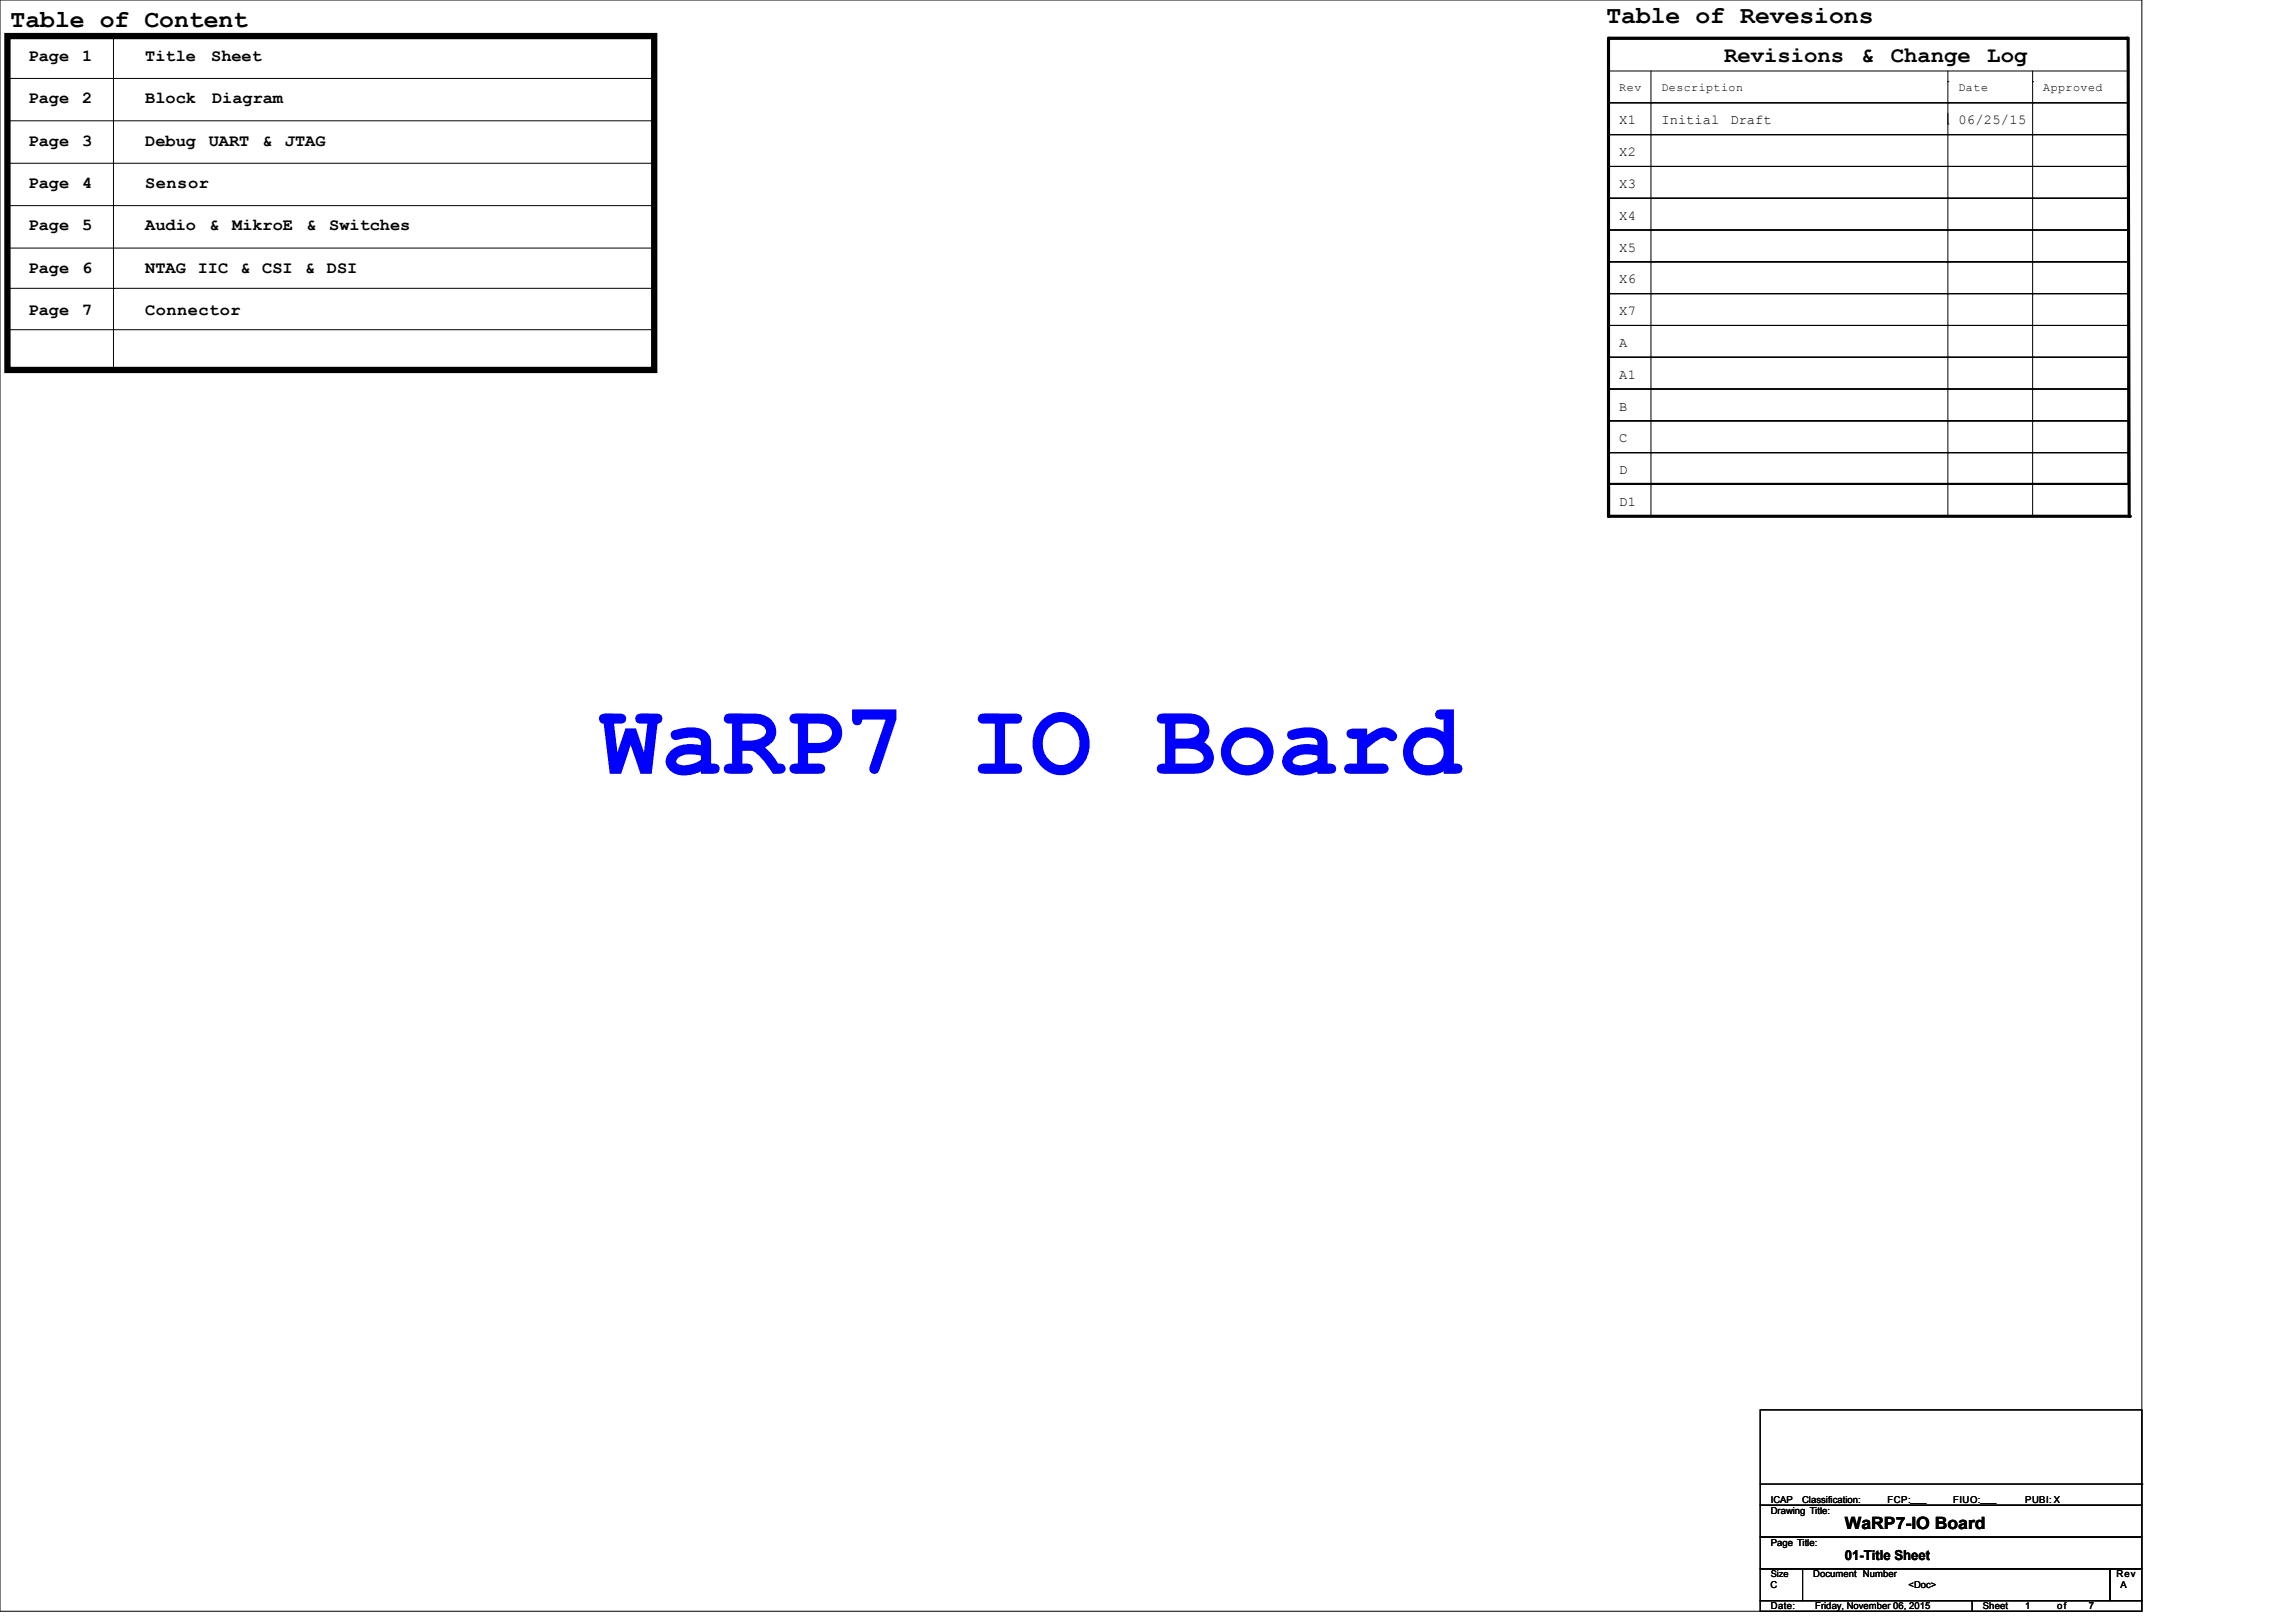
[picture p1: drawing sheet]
<svg xmlns="http://www.w3.org/2000/svg" width="297mm" height="210mm" viewBox="0 0 297 210" stroke-linecap="round" stroke-linejoin="round" font-family="sans-serif">
<defs><g id="words">
<text font-size="13.2" fill="#00f" x="77.6" y="100.1">WaRP7 IO Board</text>
<g font-size="3.2">
<text x="1.4" y="3.5">Table of Content</text>
<text x="207.8" y="2.9">Table of Revesions</text>
</g>
<g font-size="2.9">
<text x="223" y="8">Revisions</text>
<text x="240.7" y="8">&amp;</text>
<text x="244.6" y="8">Change</text>
<text x="257.1" y="8">Log</text>
</g>
<g font-size="2.2">
<text x="3.7" y="7.9">Page</text>
<text x="10.6" y="7.9">1</text>
<text x="18.8" y="7.9">Title</text>
<text x="27.3" y="7.9">Sheet</text>
<text x="3.7" y="13.4">Page</text>
<text x="10.6" y="13.4">2</text>
<text x="18.8" y="13.4">Block</text>
<text x="27.4" y="13.4">Diagram</text>
<text x="3.7" y="18.8">Page</text>
<text x="10.6" y="18.8">3</text>
<text x="18.8" y="18.8">Debug</text>
<text x="27" y="18.8">UART</text>
<text x="33.9" y="18.8">&amp;</text>
<text x="36.9" y="18.8">JTAG</text>
<text x="3.7" y="24.3">Page</text>
<text x="3.7" y="29.8">Page</text>
<text x="10.6" y="24.3">4</text>
<text x="10.6" y="29.8">5</text>
<text x="18.8" y="24.3">Sensor</text>
<text x="18.8" y="29.8">Audio</text>
<text x="27" y="29.8">&amp;</text>
<text x="30" y="29.8">MikroE</text>
<text x="39.6" y="29.8">&amp;</text>
<text x="42.6" y="29.8">Switches</text>
<text x="3.7" y="35.3">Page</text>
<text x="10.6" y="35.3">6</text>
<text x="18.8" y="35.3">NTAG</text>
<text x="25.6" y="35.3">IIC</text>
<text x="31.1" y="35.3">&amp;</text>
<text x="33.9" y="35.3">CSI</text>
<text x="39.4" y="35.3">&amp;</text>
<text x="42.3" y="35.3">DSI</text>
<text x="3.7" y="40.8">Page</text>
<text x="10.6" y="40.8">7</text>
<text x="18.8" y="40.8">Connector</text>
<text x="238.6" y="197.9">WaRP7-IO Board</text>
</g>
<g font-size="1.8">
<text x="209.4" y="16.1">X1</text>
<text x="214.9" y="16.1">Initial</text>
<text x="223.8" y="16.1">Draft</text>
<text x="253.3" y="16.1">06/25/15</text>
<text x="209.4" y="20.2">X2</text>
<text x="209.4" y="24.3">X3</text>
<text x="209.4" y="28.4">X4</text>
<text x="209.4" y="32.6">X5</text>
<text x="209.4" y="36.7">X6</text>
<text x="209.4" y="40.8">X7</text>
<text x="209.4" y="44.9">A</text>
<text x="209.4" y="53.1">B</text>
<text x="209.4" y="49">A1</text>
<text x="209.4" y="57.2">C</text>
<text x="209.4" y="61.4">D</text>
<text x="209.4" y="65.5">D1</text>
<text x="238.6" y="201.9">01-Title Sheet</text>
</g>
<g font-size="1.5">
<text x="209.4" y="11.8">Rev</text>
<text x="214.9" y="11.8">Description</text>
<text x="253.3" y="11.8">Date</text>
<text x="264.3" y="11.8">Approved</text>
</g>
<g font-size="1.2">
<text x="229.1" y="195.9">Drawing Title:</text>
<text x="229.1" y="194.5">ICAP</text>
<text x="233.1" y="194.5">Classification:</text>
<text x="244.1" y="194.5">FCP:___</text>
<text x="252.6" y="194.5">FIUO:___</text>
<text x="262" y="194.5">PUBI: X</text>
<text x="229.1" y="200">Page Title:</text>
<text x="229" y="205.5">C</text>
<text x="229.1" y="208.2">Date:</text>
<text x="229.1" y="204.1">Size</text>
<text x="234.5" y="204.1">Document Number</text>
<text x="234.8" y="208.2">Friday, November 06, 2015</text>
<text x="246.9" y="205.5">&lt;Doc&gt;</text>
<text x="256.5" y="208.2">Sheet</text>
<text x="262" y="208.2">1</text>
<text x="266.1" y="208.2">of</text>
<text x="270.2" y="208.2">7</text>
<text x="273.8" y="204.1">Rev</text>
<text x="274.3" y="205.5">A</text>
</g>
</g></defs>
<g fill="none" stroke="#000" stroke-width=".13">
<path d="M0 0h277.1v208.5h-277.1zM1 10.1h83.6M1 15.6h83.6M14.7 4.7v43.2M84.6 10.1h.1M84.6 15.6h.1M208.1 5.1h67.2v8.2h-67.2zM208.1 13.3h67.2v4.1h-67.2zM208.1 17.4h67.2v4.1h-67.2zM208.1 9.2h67.2M213.6 13.3h.1M213.6 17.4h.1"/>
<path d="M213.6 9.2v57.6M252 10.6h.1M252 13.3h.1M252 16h.1M252 17.4h.1M252 9.2v57.6M262.9 17.4h.1M262.9 10.6h.1M262.9 13.3h.1M262.9 9.2v57.6M275.3 9.2h.1M1 26.6h83.6"/>
<path d="M1 21.1h83.6M1 32.1h83.6M1.1 37.3h83.7M14.7 37.3h.1M84.6 26.6h.1M84.6 21.1h.1M84.6 32.1h.1M84.8 37.3h.1M208.1 21.5h67.2v4.2h-67.2zM208.1 33.9h67.2v4.1h-67.2zM208.1 29.8h67.2v4.1h-67.2zM208.1 38h67.2v4.1h-67.2z"/>
<path d="M208.1 25.7h67.2v4.1h-67.2zM213.6 21.5h.1M213.6 25.7h.1M213.6 38h.1M213.6 33.9h.1M213.6 29.8h.1M252 25.7h.1M252 38h.1M252 33.9h.1M252 21.5h.1M252 29.8h.1M262.9 21.5h.1"/>
<path d="M262.9 25.7h.1M262.9 38h.1M262.9 33.9h.1M262.9 29.8h.1M1 42.7h83.6M14.7 47.9h.1M84.6 42.7h.1M208.1 54.5h67.2v4.1h-67.2zM208.1 58.6h67.2v4.1h-67.2zM208.1 50.3h67.2v4.2h-67.2zM208.1 42.1h67.2v4.1h-67.2zM208.1 46.2h67.2v4.1h-67.2z"/>
<path d="M213.6 58.6h.1M213.6 54.5h.1M213.6 46.2h.1M213.6 42.1h.1M213.6 50.3h.1M252 58.6h.1M252 54.5h.1M252 46.2h.1M252 42.1h.1M252 50.3h.1M262.9 58.6h.1M262.9 54.5h.1"/>
<path d="M262.9 46.2h.1M262.9 42.1h.1M262.9 50.3h.1M208.2 62.5h67.2v4.3h-67.2zM213.6 62.7h.1M213.6 66.8h.1M252 62.7h.1M252 66.8h.1M262.9 62.7h.1M262.9 66.8h.1M227.7 194.8h49.4v4.1h-49.4zM227.7 198.9h49.4v4.1h-49.4z"/>
<path d="M227.7 182.4h49.4v12.4h-49.4zM227.7 192h49.4M277.1 192h.1M227.7 203h5.5v4.1h-5.5zM227.7 207.1h27.4v1.4h-27.4zM233.2 203h39.7v4.1h-39.7zM255.1 207.1h22v1.4h-22zM272.9 203h4.2v4.1h-4.2z"/>
</g>
<path d="M1 4.7h83.6v43.2h-83.6z" fill="none" stroke="#000" stroke-width=".81"/>
<path d="M275.1 4.9h-67v61.9h67.3l-.1-61.9" fill="none" stroke="#000" stroke-width=".4"/>
<g fill="#000">
<circle cx="275.1" cy="4.9" r=".2"/>
<circle cx="208.1" cy="66.8" r=".2"/>
<circle cx="275.4" cy="66.8" r=".2"/>
</g>
<use href="#words"/>
</svg>
